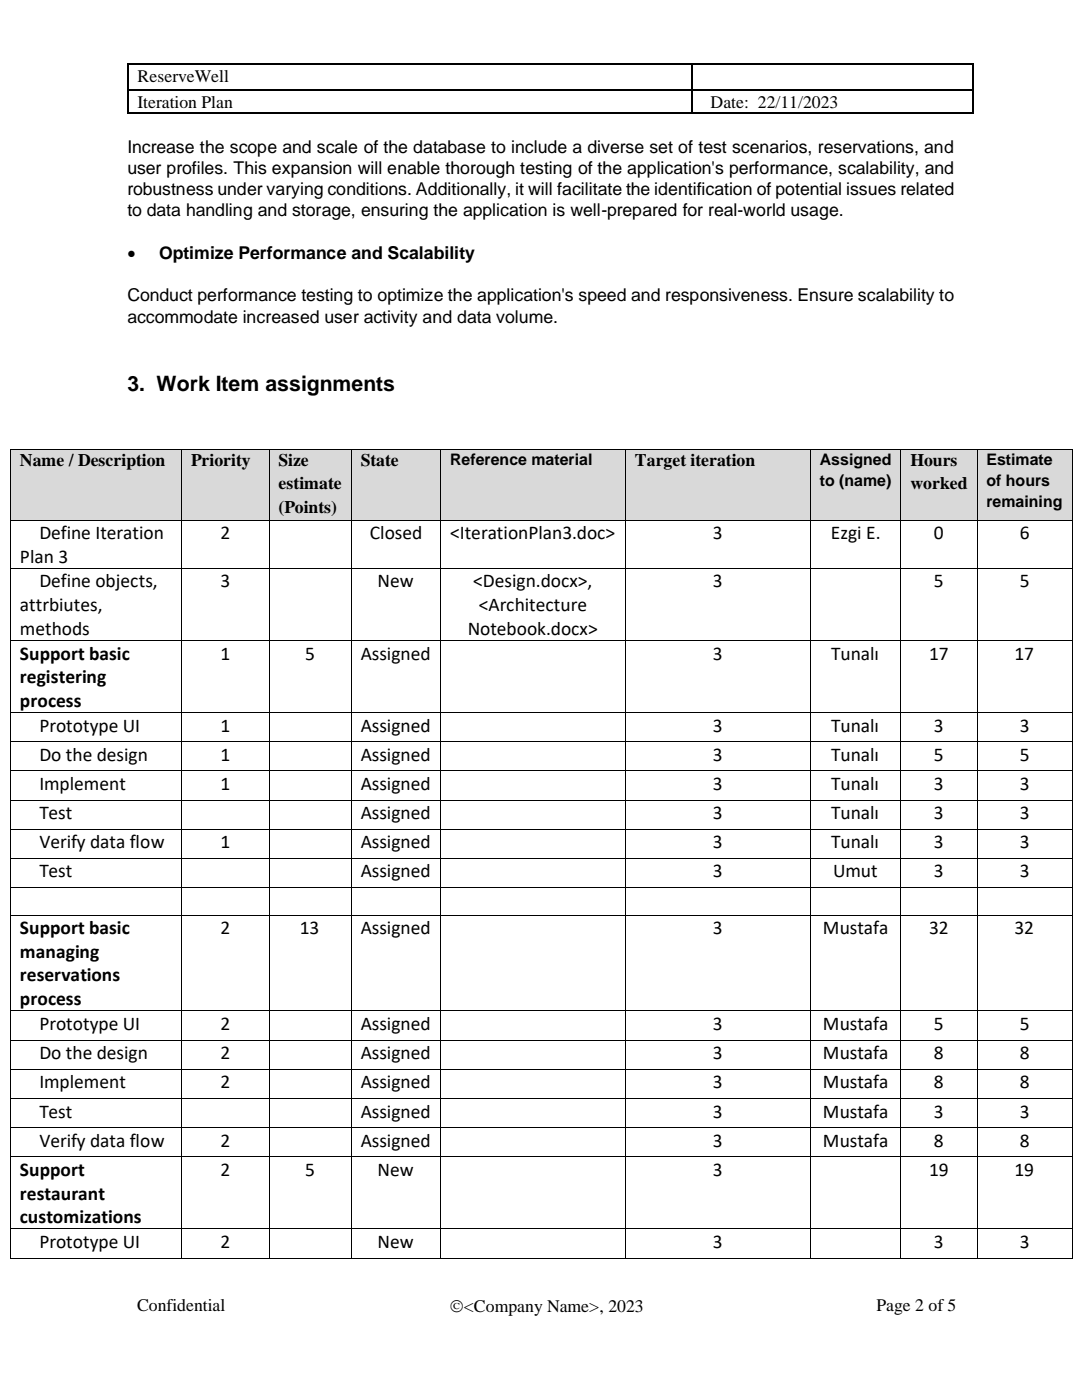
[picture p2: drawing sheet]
<svg xmlns="http://www.w3.org/2000/svg" width="216mm" height="279mm" viewBox="0 0 216 279" stroke-linecap="round" stroke-linejoin="round" font-family="sans-serif">
<defs><g id="words">
<text font-size="4.2" x="25.4" y="78">3. Work Item assignments</text>
<g font-size="3.9">
<text x="7.8" y="107.5">Define Iteration</text>
<text x="44" y="107.5">2</text>
<text x="73.8" y="107.5">Closed</text>
<text x="89.8" y="107.5">&lt;IterationPlan3.doc&gt;</text>
<text x="142.2" y="107.5">3</text>
<text x="165.8" y="107.5">Ezgi E.</text>
<text x="186.3" y="107.5">0</text>
<text x="203.5" y="107.5">6</text>
<text x="4" y="112.3">Plan 3</text>
<text x="7.8" y="117.2">Define objects,</text>
<text x="44" y="117.2">3</text>
<text x="75.4" y="117.2">New</text>
<text x="94.4" y="117.2">&lt;Design.docx&gt;,</text>
<text x="142.2" y="117.2">3</text>
<text x="186.3" y="117.2">5</text>
<text x="203.5" y="117.2">5</text>
<text x="4" y="121.9">attrbiutes,</text>
<text x="95.6" y="121.9">&lt;Architecture</text>
<text x="4" y="126.7">methods</text>
<text x="4" y="131.6">Support basic</text>
<text x="44" y="131.6">1</text>
<text x="60.9" y="131.6">5</text>
<text x="72" y="131.6">Assigned</text>
<text x="93.3" y="126.7">Notebook.docx&gt;</text>
<text x="142.2" y="131.6">3</text>
<text x="165.9" y="131.6">Tunalı</text>
<text x="185.4" y="131.6">17</text>
<text x="202.4" y="131.6">17</text>
<text x="4" y="136.4">registering</text>
<text x="4" y="141.1">process</text>
<text x="7.8" y="146">Prototype UI</text>
<text x="44" y="146">1</text>
<text x="72" y="146">Assigned</text>
<text x="142.2" y="146">3</text>
<text x="165.9" y="146">Tunalı</text>
<text x="186.3" y="146">3</text>
<text x="203.5" y="146">3</text>
<text x="7.8" y="151.8">Do the design</text>
<text x="44" y="151.8">1</text>
<text x="72" y="151.8">Assigned</text>
<text x="142.2" y="151.8">3</text>
<text x="165.9" y="151.8">Tunalı</text>
<text x="186.3" y="151.8">5</text>
<text x="203.5" y="151.8">5</text>
<text x="7.8" y="157.7">Implement</text>
<text x="44" y="157.7">1</text>
<text x="72" y="157.7">Assigned</text>
<text x="142.2" y="157.7">3</text>
<text x="165.9" y="157.7">Tunalı</text>
<text x="186.3" y="157.7">3</text>
<text x="203.5" y="157.7">3</text>
<text x="7.8" y="163.5">Test</text>
<text x="72" y="163.5">Assigned</text>
<text x="142.2" y="163.5">3</text>
<text x="165.9" y="163.5">Tunalı</text>
<text x="186.3" y="163.5">3</text>
<text x="203.5" y="163.5">3</text>
<text x="7.8" y="169.3">Verify data flow</text>
<text x="44" y="169.3">1</text>
<text x="72" y="169.3">Assigned</text>
<text x="142.2" y="169.3">3</text>
<text x="165.9" y="169.3">Tunalı</text>
<text x="186.3" y="169.3">3</text>
<text x="203.5" y="169.3">3</text>
<text x="7.8" y="175.1">Test</text>
<text x="72" y="175.1">Assigned</text>
<text x="142.2" y="175.1">3</text>
<text x="166.2" y="175.1">Umut</text>
<text x="186.3" y="175.1">3</text>
<text x="203.5" y="175.1">3</text>
<text x="4" y="186.4">Support basic</text>
<text x="4" y="191.2">managing</text>
<text x="44" y="186.4">2</text>
<text x="59.8" y="186.4">13</text>
<text x="72" y="186.4">Assigned</text>
<text x="142.2" y="186.4">3</text>
<text x="164.2" y="186.4">Mustafa</text>
<text x="185.4" y="186.4">32</text>
<text x="202.4" y="186.4">32</text>
<text x="4" y="195.9">reservations</text>
<text x="4" y="200.6">process</text>
<text x="7.8" y="205.6">Prototype UI</text>
<text x="44" y="205.6">2</text>
<text x="72" y="205.6">Assigned</text>
<text x="142.2" y="205.6">3</text>
<text x="164.2" y="205.6">Mustafa</text>
<text x="186.3" y="205.6">5</text>
<text x="203.5" y="205.6">5</text>
<text x="7.8" y="211.4">Do the design</text>
<text x="44" y="211.4">2</text>
<text x="72" y="211.4">Assigned</text>
<text x="142.2" y="211.4">3</text>
<text x="164.2" y="211.4">Mustafa</text>
<text x="186.3" y="211.4">8</text>
<text x="203.5" y="211.4">8</text>
<text x="7.8" y="217.2">Implement</text>
<text x="44" y="217.2">2</text>
<text x="72" y="217.2">Assigned</text>
<text x="142.2" y="217.2">3</text>
<text x="164.2" y="217.2">Mustafa</text>
<text x="186.3" y="217.2">8</text>
<text x="203.5" y="217.2">8</text>
<text x="7.8" y="223">Test</text>
<text x="72" y="223">Assigned</text>
<text x="142.2" y="223">3</text>
<text x="164.2" y="223">Mustafa</text>
<text x="186.3" y="223">3</text>
<text x="203.5" y="223">3</text>
<text x="7.8" y="228.8">Verify data flow</text>
<text x="44" y="228.8">2</text>
<text x="72" y="228.8">Assigned</text>
<text x="142.2" y="228.8">3</text>
<text x="164.2" y="228.8">Mustafa</text>
<text x="186.3" y="228.8">8</text>
<text x="203.5" y="228.8">8</text>
<text x="4" y="234.7">Support</text>
<text x="4" y="239.4">restaurant</text>
<text x="44" y="234.7">2</text>
<text x="60.9" y="234.7">5</text>
<text x="75.4" y="234.7">New</text>
<text x="142.2" y="234.7">3</text>
<text x="185.4" y="234.7">19</text>
<text x="202.4" y="234.7">19</text>
<text x="4" y="244.1">customizations</text>
<text x="7.8" y="249.1">Prototype UI</text>
<text x="44" y="249.1">2</text>
<text x="75.4" y="249.1">New</text>
<text x="142.2" y="249.1">3</text>
<text x="186.3" y="249.1">3</text>
<text x="203.5" y="249.1">3</text>
</g>
<g font-size="3.5">
<text x="27.4" y="16.4">ReserveWell</text>
<text x="27.4" y="21.6">Iteration Plan</text>
<text x="141.8" y="21.6">Date: 22/11/2023</text>
<text x="25.4" y="30.4">Increase the scope and scale of the database to include a diverse set of test scenarios, reservations, and</text>
<text x="25.4" y="34.7">user profiles. This expansion will enable thorough testing of the application's performance, scalability, and</text>
<text x="25.4" y="38.9">robustness under varying conditions. Additionally, it will facilitate the identification of potential issues related</text>
<text x="25.4" y="43.1">to data handling and storage, ensuring the application is well-prepared for real-world usage.</text>
<text x="25.4" y="51.7">•</text>
<text x="31.8" y="51.7">Optimize Performance and Scalability</text>
<text x="25.4" y="60.2">Conduct performance testing to optimize the application's speed and responsiveness. Ensure scalability to</text>
<text x="25.4" y="64.4">accommodate increased user activity and data volume.</text>
<text x="4" y="93">Name / Description</text>
<text x="38.1" y="93">Priority</text>
<text x="55.6" y="93">Size</text>
<text x="72" y="93">State</text>
<text x="126.7" y="93">Target iteration</text>
<text x="181.7" y="93">Hours</text>
<text x="55.6" y="97.7">estimate</text>
<text x="181.7" y="97.7">worked</text>
<text x="55.6" y="102.3">(Points)</text>
<text x="27.3" y="261.7">Confidential</text>
<text x="89.7" y="261.8">©&lt;Company Name&gt;, 2023</text>
<text x="174.9" y="261.7">Page 2 of 5</text>
</g>
<g font-size="3.2">
<text x="89.8" y="92.7">Reference material</text>
<text x="163.6" y="92.7">Assigned</text>
<text x="196.8" y="92.7">Estimate</text>
<text x="163.6" y="97">to (name)</text>
<text x="196.8" y="97">of hours</text>
<text x="196.8" y="101.1">remaining</text>
</g>
</g></defs>
<g fill="#000">
<path d="M25.4 12.7h.3v.3h-.3z" fill-rule="evenodd"/>
<path d="M25.4 12.7h.3v.3h-.3z" fill-rule="evenodd"/>
<path d="M25.4 17.9h.3v.3h-.3z" fill-rule="evenodd"/>
<path d="M137.9 12.7h.3v.3h-.3z" fill-rule="evenodd"/>
<path d="M137.9 17.9h.3v.3h-.3z" fill-rule="evenodd"/>
<path d="M194 12.7h.3v.3h-.3z" fill-rule="evenodd"/>
<path d="M194 12.7h.3v.3h-.3z" fill-rule="evenodd"/>
<path d="M194 17.9h.3v.3h-.3z" fill-rule="evenodd"/>
<path d="M25.4 22.4h.3v.3h-.3z" fill-rule="evenodd"/>
<path d="M25.4 22.4h.3v.3h-.3z" fill-rule="evenodd"/>
<path d="M137.9 22.4h.3v.3h-.3z" fill-rule="evenodd"/>
<path d="M194 22.4h.3v.3h-.3z" fill-rule="evenodd"/>
<path d="M194 22.4h.3v.3h-.3z" fill-rule="evenodd"/>
</g>
<path d="M25.5 13v4.9M25.5 18.2v4.2M25.7 12.8h112.2M25.7 18h112.2M138 13v4.9M138 18.2v4.2M138.2 12.8h55.8M138.2 18h55.8M194.2 13v4.9M194.2 18.2v4.2M25.7 22.5h112.2M138.2 22.5h55.8" fill="none" stroke="#000" stroke-width=".26"/>
<g fill="#d9d9d9">
<path d="M2.1 89.7h34v14.1h-34z" fill-rule="evenodd"/>
<path d="M4 89.7h30.2v4.7h-30.2z" fill-rule="evenodd"/>
<path d="M36.3 89.7h17.3v14.1h-17.3z" fill-rule="evenodd"/>
<path d="M38.1 89.7h13.7v4.7h-13.7z" fill-rule="evenodd"/>
<path d="M53.8 89.7h16.2v14.1h-16.2z" fill-rule="evenodd"/>
<path d="M55.6 89.7h12.6v4.7h-12.6z" fill-rule="evenodd"/>
<path d="M55.6 94.4h12.6v4.7h-12.6z" fill-rule="evenodd"/>
<path d="M55.6 99.1h12.6v4.7h-12.6z" fill-rule="evenodd"/>
<path d="M70.1 89.7h17.7v14.1h-17.7z" fill-rule="evenodd"/>
<path d="M72 89.7h14v4.7h-14z" fill-rule="evenodd"/>
<path d="M88 89.7h36.7v14.1h-36.7z" fill-rule="evenodd"/>
<path d="M89.8 89.7h33.1v4.3h-33.1z" fill-rule="evenodd"/>
<path d="M124.8 89.7h36.8v14.1h-36.8z" fill-rule="evenodd"/>
<path d="M126.7 89.7h33v4.7h-33z" fill-rule="evenodd"/>
<path d="M161.7 89.7h17.9v14.1h-17.9z" fill-rule="evenodd"/>
<path d="M163.6 89.7h14.3v4.3h-14.3z" fill-rule="evenodd"/>
<path d="M163.6 94h14.3v4.1h-14.3z" fill-rule="evenodd"/>
<path d="M179.8 89.7h15.1v14.1h-15.1z" fill-rule="evenodd"/>
<path d="M181.7 89.7h11.4v4.7h-11.4z" fill-rule="evenodd"/>
<path d="M181.7 94.4h11.4v4.7h-11.4z" fill-rule="evenodd"/>
<path d="M195.1 89.7h18.8v14.1h-18.8z" fill-rule="evenodd"/>
<path d="M196.8 89.7h15.2v4.3h-15.2z" fill-rule="evenodd"/>
<path d="M196.8 94h15.2v4.1h-15.2z" fill-rule="evenodd"/>
<path d="M196.8 98.1h15.2v4.2h-15.2z" fill-rule="evenodd"/>
</g>
<g fill="#000">
<path d="M1.9 89.5h.2v.2h-.2z" fill-rule="evenodd"/>
<path d="M1.9 89.5h.2v.2h-.2z" fill-rule="evenodd"/>
<path d="M36.1 89.5h.2v.2h-.2z" fill-rule="evenodd"/>
<path d="M53.7 89.5h.1v.2h-.1z" fill-rule="evenodd"/>
<path d="M70 89.5h.1v.2h-.1z" fill-rule="evenodd"/>
<path d="M87.8 89.5h.2v.2h-.2z" fill-rule="evenodd"/>
<path d="M124.7 89.5h.1v.2h-.1z" fill-rule="evenodd"/>
<path d="M161.6 89.5h.1v.2h-.1z" fill-rule="evenodd"/>
<path d="M179.6 89.5h.2v.2h-.2z" fill-rule="evenodd"/>
<path d="M194.9 89.5h.2v.2h-.2z" fill-rule="evenodd"/>
<path d="M213.9 89.5h.1v.2h-.1z" fill-rule="evenodd"/>
<path d="M213.9 89.5h.1v.2h-.1z" fill-rule="evenodd"/>
<path d="M1.9 103.8h.2v.1h-.2z" fill-rule="evenodd"/>
<path d="M1.9 113.4h.2v.1h-.2z" fill-rule="evenodd"/>
<path d="M36.1 103.8h.2v.1h-.2z" fill-rule="evenodd"/>
<path d="M36.1 113.4h.2v.1h-.2z" fill-rule="evenodd"/>
<path d="M53.7 103.8h.1v.1h-.1z" fill-rule="evenodd"/>
<path d="M53.7 113.4h.1v.1h-.1z" fill-rule="evenodd"/>
<path d="M70 103.8h.1v.1h-.1z" fill-rule="evenodd"/>
<path d="M70 113.4h.1v.1h-.1z" fill-rule="evenodd"/>
<path d="M87.8 103.8h.2v.1h-.2z" fill-rule="evenodd"/>
<path d="M87.8 113.4h.2v.1h-.2z" fill-rule="evenodd"/>
<path d="M124.7 103.8h.1v.1h-.1z" fill-rule="evenodd"/>
<path d="M124.7 113.4h.1v.1h-.1z" fill-rule="evenodd"/>
<path d="M161.6 103.8h.1v.1h-.1z" fill-rule="evenodd"/>
<path d="M161.6 113.4h.1v.1h-.1z" fill-rule="evenodd"/>
<path d="M179.6 103.8h.2v.1h-.2z" fill-rule="evenodd"/>
<path d="M179.6 113.4h.2v.1h-.2z" fill-rule="evenodd"/>
<path d="M194.9 103.8h.2v.1h-.2z" fill-rule="evenodd"/>
<path d="M194.9 113.4h.2v.1h-.2z" fill-rule="evenodd"/>
<path d="M213.9 103.8h.1v.1h-.1z" fill-rule="evenodd"/>
<path d="M213.9 113.4h.1v.1h-.1z" fill-rule="evenodd"/>
<path d="M1.9 127.7h.2v.2h-.2z" fill-rule="evenodd"/>
<path d="M36.1 127.7h.2v.2h-.2z" fill-rule="evenodd"/>
<path d="M53.7 127.7h.1v.2h-.1z" fill-rule="evenodd"/>
<path d="M70 127.7h.1v.2h-.1z" fill-rule="evenodd"/>
<path d="M87.8 127.7h.2v.2h-.2z" fill-rule="evenodd"/>
<path d="M124.7 127.7h.1v.2h-.1z" fill-rule="evenodd"/>
<path d="M161.6 127.7h.1v.2h-.1z" fill-rule="evenodd"/>
<path d="M179.6 127.7h.2v.2h-.2z" fill-rule="evenodd"/>
<path d="M194.9 127.7h.2v.2h-.2z" fill-rule="evenodd"/>
<path d="M213.9 127.7h.1v.2h-.1z" fill-rule="evenodd"/>
<path d="M1.9 142.1h.2v.2h-.2z" fill-rule="evenodd"/>
<path d="M1.9 147.9h.2v.2h-.2z" fill-rule="evenodd"/>
<path d="M1.9 153.8h.2v.2h-.2z" fill-rule="evenodd"/>
<path d="M1.9 159.6h.2v.2h-.2z" fill-rule="evenodd"/>
<path d="M36.1 142.1h.2v.2h-.2z" fill-rule="evenodd"/>
<path d="M36.1 147.9h.2v.2h-.2z" fill-rule="evenodd"/>
<path d="M36.1 153.8h.2v.2h-.2z" fill-rule="evenodd"/>
<path d="M36.1 159.6h.2v.2h-.2z" fill-rule="evenodd"/>
<path d="M53.7 142.1h.1v.2h-.1z" fill-rule="evenodd"/>
<path d="M53.7 147.9h.1v.2h-.1z" fill-rule="evenodd"/>
<path d="M53.7 153.8h.1v.2h-.1z" fill-rule="evenodd"/>
<path d="M53.7 159.6h.1v.2h-.1z" fill-rule="evenodd"/>
<path d="M70 142.1h.1v.2h-.1z" fill-rule="evenodd"/>
<path d="M70 147.9h.1v.2h-.1z" fill-rule="evenodd"/>
<path d="M70 153.8h.1v.2h-.1z" fill-rule="evenodd"/>
<path d="M70 159.6h.1v.2h-.1z" fill-rule="evenodd"/>
<path d="M87.8 142.1h.2v.2h-.2z" fill-rule="evenodd"/>
<path d="M87.8 147.9h.2v.2h-.2z" fill-rule="evenodd"/>
<path d="M87.8 153.8h.2v.2h-.2z" fill-rule="evenodd"/>
<path d="M87.8 159.6h.2v.2h-.2z" fill-rule="evenodd"/>
<path d="M124.7 142.1h.1v.2h-.1z" fill-rule="evenodd"/>
<path d="M124.7 147.9h.1v.2h-.1z" fill-rule="evenodd"/>
<path d="M124.7 153.8h.1v.2h-.1z" fill-rule="evenodd"/>
<path d="M124.7 159.6h.1v.2h-.1z" fill-rule="evenodd"/>
<path d="M161.6 142.1h.1v.2h-.1z" fill-rule="evenodd"/>
<path d="M161.6 147.9h.1v.2h-.1z" fill-rule="evenodd"/>
<path d="M161.6 153.8h.1v.2h-.1z" fill-rule="evenodd"/>
<path d="M161.6 159.6h.1v.2h-.1z" fill-rule="evenodd"/>
<path d="M179.6 142.1h.2v.2h-.2z" fill-rule="evenodd"/>
<path d="M179.6 147.9h.2v.2h-.2z" fill-rule="evenodd"/>
<path d="M179.6 153.8h.2v.2h-.2z" fill-rule="evenodd"/>
<path d="M179.6 159.6h.2v.2h-.2z" fill-rule="evenodd"/>
<path d="M194.9 142.1h.2v.2h-.2z" fill-rule="evenodd"/>
<path d="M194.9 147.9h.2v.2h-.2z" fill-rule="evenodd"/>
<path d="M194.9 153.8h.2v.2h-.2z" fill-rule="evenodd"/>
<path d="M194.9 159.6h.2v.2h-.2z" fill-rule="evenodd"/>
<path d="M213.9 142.1h.1v.2h-.1z" fill-rule="evenodd"/>
<path d="M213.9 147.9h.1v.2h-.1z" fill-rule="evenodd"/>
<path d="M213.9 153.8h.1v.2h-.1z" fill-rule="evenodd"/>
<path d="M213.9 159.6h.1v.2h-.1z" fill-rule="evenodd"/>
<path d="M1.9 165.4h.2v.2h-.2z" fill-rule="evenodd"/>
<path d="M1.9 171.2h.2v.2h-.2z" fill-rule="evenodd"/>
<path d="M1.9 177.1h.2v.1h-.2z" fill-rule="evenodd"/>
<path d="M36.1 165.4h.2v.2h-.2z" fill-rule="evenodd"/>
<path d="M36.1 171.2h.2v.2h-.2z" fill-rule="evenodd"/>
<path d="M36.1 177.1h.2v.1h-.2z" fill-rule="evenodd"/>
<path d="M53.7 165.4h.1v.2h-.1z" fill-rule="evenodd"/>
<path d="M53.7 171.2h.1v.2h-.1z" fill-rule="evenodd"/>
<path d="M53.7 177.1h.1v.1h-.1z" fill-rule="evenodd"/>
<path d="M70 165.4h.1v.2h-.1z" fill-rule="evenodd"/>
<path d="M70 171.2h.1v.2h-.1z" fill-rule="evenodd"/>
<path d="M70 177.1h.1v.1h-.1z" fill-rule="evenodd"/>
<path d="M87.8 165.4h.2v.2h-.2z" fill-rule="evenodd"/>
<path d="M87.8 171.2h.2v.2h-.2z" fill-rule="evenodd"/>
<path d="M87.8 177.1h.2v.1h-.2z" fill-rule="evenodd"/>
<path d="M124.7 165.4h.1v.2h-.1z" fill-rule="evenodd"/>
<path d="M124.7 171.2h.1v.2h-.1z" fill-rule="evenodd"/>
<path d="M124.7 177.1h.1v.1h-.1z" fill-rule="evenodd"/>
<path d="M161.6 165.4h.1v.2h-.1z" fill-rule="evenodd"/>
<path d="M161.6 171.2h.1v.2h-.1z" fill-rule="evenodd"/>
<path d="M161.6 177.1h.1v.1h-.1z" fill-rule="evenodd"/>
<path d="M179.6 165.4h.2v.2h-.2z" fill-rule="evenodd"/>
<path d="M179.6 171.2h.2v.2h-.2z" fill-rule="evenodd"/>
<path d="M179.6 177.1h.2v.1h-.2z" fill-rule="evenodd"/>
<path d="M194.9 165.4h.2v.2h-.2z" fill-rule="evenodd"/>
<path d="M194.9 171.2h.2v.2h-.2z" fill-rule="evenodd"/>
<path d="M194.9 177.1h.2v.1h-.2z" fill-rule="evenodd"/>
<path d="M213.9 165.4h.1v.2h-.1z" fill-rule="evenodd"/>
<path d="M213.9 171.2h.1v.2h-.1z" fill-rule="evenodd"/>
<path d="M213.9 177.1h.1v.1h-.1z" fill-rule="evenodd"/>
<path d="M1.9 182.5h.2v.2h-.2z" fill-rule="evenodd"/>
<path d="M36.1 182.5h.2v.2h-.2z" fill-rule="evenodd"/>
<path d="M53.7 182.5h.1v.2h-.1z" fill-rule="evenodd"/>
<path d="M70 182.5h.1v.2h-.1z" fill-rule="evenodd"/>
<path d="M87.8 182.5h.2v.2h-.2z" fill-rule="evenodd"/>
<path d="M124.7 182.5h.1v.2h-.1z" fill-rule="evenodd"/>
<path d="M161.6 182.5h.1v.2h-.1z" fill-rule="evenodd"/>
<path d="M179.6 182.5h.2v.2h-.2z" fill-rule="evenodd"/>
<path d="M194.9 182.5h.2v.2h-.2z" fill-rule="evenodd"/>
<path d="M213.9 182.5h.1v.2h-.1z" fill-rule="evenodd"/>
<path d="M1.9 201.7h.2v.1h-.2z" fill-rule="evenodd"/>
<path d="M1.9 207.5h.2v.2h-.2z" fill-rule="evenodd"/>
<path d="M1.9 213.3h.2v.2h-.2z" fill-rule="evenodd"/>
<path d="M1.9 219.1h.2v.2h-.2z" fill-rule="evenodd"/>
<path d="M36.1 201.7h.2v.1h-.2z" fill-rule="evenodd"/>
<path d="M36.1 207.5h.2v.2h-.2z" fill-rule="evenodd"/>
<path d="M36.1 213.3h.2v.2h-.2z" fill-rule="evenodd"/>
<path d="M36.1 219.1h.2v.2h-.2z" fill-rule="evenodd"/>
<path d="M53.7 201.7h.1v.1h-.1z" fill-rule="evenodd"/>
<path d="M53.7 207.5h.1v.2h-.1z" fill-rule="evenodd"/>
<path d="M53.7 213.3h.1v.2h-.1z" fill-rule="evenodd"/>
<path d="M53.7 219.1h.1v.2h-.1z" fill-rule="evenodd"/>
<path d="M70 201.7h.1v.1h-.1z" fill-rule="evenodd"/>
<path d="M70 207.5h.1v.2h-.1z" fill-rule="evenodd"/>
<path d="M70 213.3h.1v.2h-.1z" fill-rule="evenodd"/>
<path d="M70 219.1h.1v.2h-.1z" fill-rule="evenodd"/>
<path d="M87.8 201.7h.2v.1h-.2z" fill-rule="evenodd"/>
<path d="M87.8 207.5h.2v.2h-.2z" fill-rule="evenodd"/>
<path d="M87.8 213.3h.2v.2h-.2z" fill-rule="evenodd"/>
<path d="M87.8 219.1h.2v.2h-.2z" fill-rule="evenodd"/>
<path d="M124.7 201.7h.1v.1h-.1z" fill-rule="evenodd"/>
<path d="M124.7 207.5h.1v.2h-.1z" fill-rule="evenodd"/>
<path d="M124.7 213.3h.1v.2h-.1z" fill-rule="evenodd"/>
<path d="M124.7 219.1h.1v.2h-.1z" fill-rule="evenodd"/>
<path d="M161.6 201.7h.1v.1h-.1z" fill-rule="evenodd"/>
<path d="M161.6 207.5h.1v.2h-.1z" fill-rule="evenodd"/>
<path d="M161.6 213.3h.1v.2h-.1z" fill-rule="evenodd"/>
<path d="M161.6 219.1h.1v.2h-.1z" fill-rule="evenodd"/>
<path d="M179.6 201.7h.2v.1h-.2z" fill-rule="evenodd"/>
<path d="M179.6 207.5h.2v.2h-.2z" fill-rule="evenodd"/>
<path d="M179.6 213.3h.2v.2h-.2z" fill-rule="evenodd"/>
<path d="M179.6 219.1h.2v.2h-.2z" fill-rule="evenodd"/>
<path d="M194.9 201.7h.2v.1h-.2z" fill-rule="evenodd"/>
<path d="M194.9 207.5h.2v.2h-.2z" fill-rule="evenodd"/>
<path d="M194.9 213.3h.2v.2h-.2z" fill-rule="evenodd"/>
<path d="M194.9 219.1h.2v.2h-.2z" fill-rule="evenodd"/>
<path d="M213.9 201.7h.1v.1h-.1z" fill-rule="evenodd"/>
<path d="M213.9 207.5h.1v.2h-.1z" fill-rule="evenodd"/>
<path d="M213.9 213.3h.1v.2h-.1z" fill-rule="evenodd"/>
<path d="M213.9 219.1h.1v.2h-.1z" fill-rule="evenodd"/>
<path d="M1.9 225h.2v.1h-.2z" fill-rule="evenodd"/>
<path d="M1.9 230.8h.2v.2h-.2z" fill-rule="evenodd"/>
<path d="M36.1 225h.2v.1h-.2z" fill-rule="evenodd"/>
<path d="M36.1 230.8h.2v.2h-.2z" fill-rule="evenodd"/>
<path d="M53.7 225h.1v.1h-.1z" fill-rule="evenodd"/>
<path d="M53.7 230.8h.1v.2h-.1z" fill-rule="evenodd"/>
<path d="M70 225h.1v.1h-.1z" fill-rule="evenodd"/>
<path d="M70 230.8h.1v.2h-.1z" fill-rule="evenodd"/>
<path d="M87.8 225h.2v.1h-.2z" fill-rule="evenodd"/>
<path d="M87.8 230.8h.2v.2h-.2z" fill-rule="evenodd"/>
<path d="M124.7 225h.1v.1h-.1z" fill-rule="evenodd"/>
<path d="M124.7 230.8h.1v.2h-.1z" fill-rule="evenodd"/>
<path d="M161.6 225h.1v.1h-.1z" fill-rule="evenodd"/>
<path d="M161.6 230.8h.1v.2h-.1z" fill-rule="evenodd"/>
<path d="M179.6 225h.2v.1h-.2z" fill-rule="evenodd"/>
<path d="M179.6 230.8h.2v.2h-.2z" fill-rule="evenodd"/>
<path d="M194.9 225h.2v.1h-.2z" fill-rule="evenodd"/>
<path d="M194.9 230.8h.2v.2h-.2z" fill-rule="evenodd"/>
<path d="M213.9 225h.1v.1h-.1z" fill-rule="evenodd"/>
<path d="M213.9 230.8h.1v.2h-.1z" fill-rule="evenodd"/>
<path d="M1.9 245.2h.2v.1h-.2z" fill-rule="evenodd"/>
<path d="M1.9 251h.2v.2h-.2z" fill-rule="evenodd"/>
<path d="M1.9 251h.2v.2h-.2z" fill-rule="evenodd"/>
<path d="M36.1 245.2h.2v.1h-.2z" fill-rule="evenodd"/>
<path d="M36.1 251h.2v.2h-.2z" fill-rule="evenodd"/>
<path d="M53.7 245.2h.1v.1h-.1z" fill-rule="evenodd"/>
<path d="M53.7 251h.1v.2h-.1z" fill-rule="evenodd"/>
<path d="M70 245.2h.1v.1h-.1z" fill-rule="evenodd"/>
<path d="M70 251h.1v.2h-.1z" fill-rule="evenodd"/>
<path d="M87.8 245.2h.2v.1h-.2z" fill-rule="evenodd"/>
<path d="M87.8 251h.2v.2h-.2z" fill-rule="evenodd"/>
<path d="M124.7 245.2h.1v.1h-.1z" fill-rule="evenodd"/>
<path d="M124.7 251h.1v.2h-.1z" fill-rule="evenodd"/>
<path d="M161.6 245.2h.1v.1h-.1z" fill-rule="evenodd"/>
<path d="M161.6 251h.1v.2h-.1z" fill-rule="evenodd"/>
<path d="M179.6 245.2h.2v.1h-.2z" fill-rule="evenodd"/>
<path d="M179.6 251h.2v.2h-.2z" fill-rule="evenodd"/>
<path d="M194.9 245.2h.2v.1h-.2z" fill-rule="evenodd"/>
<path d="M194.9 251h.2v.2h-.2z" fill-rule="evenodd"/>
<path d="M213.9 245.2h.1v.1h-.1z" fill-rule="evenodd"/>
<path d="M213.9 251h.1v.2h-.1z" fill-rule="evenodd"/>
<path d="M213.9 251h.1v.2h-.1z" fill-rule="evenodd"/>
</g>
<g fill="none" stroke="#000" stroke-width=".2">
<path d="M2 89.7v14.1M2.1 89.6h34M36.2 89.7v14.1M36.3 89.6h17.3M53.7 89.7v14.1M53.8 89.6h16.2M70.1 89.7v14.1M70.1 89.6h17.7M87.9 89.7v14.1M88 89.6h36.7M124.8 89.7v14.1M124.8 89.6h36.8"/>
<path d="M161.6 89.7v14.1M161.7 89.6h17.9M179.7 89.7v14.1M179.8 89.6h15.1M195 89.7v14.1M195.1 89.6h18.8M214 89.7v14.1M2 103.9v9.5M2 113.5v14.2M2.1 103.8h34M2.1 113.5h34M36.2 103.9v9.5"/>
<path d="M36.2 113.5v14.2M36.3 103.8h17.3M36.3 113.5h17.3M53.7 103.9v9.5M53.7 113.5v14.2M53.8 103.8h16.2M53.8 113.5h16.2M70.1 103.9v9.5M70.1 113.5v14.2M70.1 103.8h17.7M70.1 113.5h17.7M87.9 103.9v9.5"/>
<path d="M87.9 113.5v14.2M88 103.8h36.7M88 113.5h36.7M124.8 103.9v9.5M124.8 113.5v14.2M124.8 103.8h36.8M124.8 113.5h36.8M161.6 103.9v9.5M161.6 113.5v14.2M161.7 103.8h17.9M161.7 113.5h17.9M179.7 103.9v9.5"/>
<path d="M179.7 113.5v14.2M179.8 103.8h15.1M179.8 113.5h15.1M195 103.9v9.5M195 113.5v14.2M195.1 103.8h18.8M195.1 113.5h18.8M214 103.9v9.5M214 113.5v14.2M2 127.9v14.2M2.1 127.8h34M36.2 127.9v14.2"/>
<path d="M36.3 127.8h17.3M53.7 127.9v14.2M53.8 127.8h16.2M70.1 127.9v14.2M70.1 127.8h17.7M87.9 127.9v14.2M88 127.8h36.7M124.8 127.9v14.2M124.8 127.8h36.8M161.6 127.9v14.2M161.7 127.8h17.9M179.7 127.9v14.2"/>
<path d="M179.8 127.8h15.1M195 127.9v14.2M195.1 127.8h18.8M214 127.9v14.2M2 142.3v5.6M2 148.1v5.7M2 154v5.6M2 159.8v5.6M2.1 142.2h34M2.1 148h34M2.1 153.9h34M2.1 159.7h34"/>
<path d="M36.2 142.3v5.6M36.2 148.1v5.7M36.2 154v5.6M36.2 159.8v5.6M36.3 142.2h17.3M36.3 148h17.3M36.3 153.9h17.3M36.3 159.7h17.3M53.7 142.3v5.6M53.7 148.1v5.7M53.7 154v5.6M53.7 159.8v5.6"/>
<path d="M53.8 142.2h16.2M53.8 148h16.2M53.8 153.9h16.2M53.8 159.7h16.2M70.1 142.3v5.6M70.1 148.1v5.7M70.1 154v5.6M70.1 159.8v5.6M70.1 142.2h17.7M70.1 148h17.7M70.1 153.9h17.7M70.1 159.7h17.7"/>
<path d="M87.9 142.3v5.6M87.9 148.1v5.7M87.9 154v5.6M87.9 159.8v5.6M88 142.2h36.7M88 148h36.7M88 153.9h36.7M88 159.7h36.7M124.8 142.3v5.6M124.8 148.1v5.7M124.8 154v5.6M124.8 159.8v5.6"/>
<path d="M124.8 142.2h36.8M124.8 148h36.8M124.8 153.9h36.8M124.8 159.7h36.8M161.6 142.3v5.6M161.6 148.1v5.7M161.6 154v5.6M161.6 159.8v5.6M161.7 142.2h17.9M161.7 148h17.9M161.7 153.9h17.9M161.7 159.7h17.9"/>
<path d="M179.7 142.3v5.6M179.7 148.1v5.7M179.7 154v5.6M179.7 159.8v5.6M179.8 142.2h15.1M179.8 148h15.1M179.8 153.9h15.1M179.8 159.7h15.1M195 142.3v5.6M195 148.1v5.7M195 154v5.6M195 159.8v5.6"/>
<path d="M195.1 142.2h18.8M195.1 148h18.8M195.1 153.9h18.8M195.1 159.7h18.8M214 142.3v5.6M214 148.1v5.7M214 154v5.6M214 159.8v5.6M2 165.6v5.6M2 171.4v5.7M2 177.2v5.3M2.1 165.5h34"/>
<path d="M2.1 171.3h34M2.1 177.1h34M36.2 165.6v5.6M36.2 171.4v5.7M36.2 177.2v5.3M36.3 165.5h17.3M36.3 171.3h17.3M36.3 177.1h17.3M53.7 165.6v5.6M53.7 171.4v5.7M53.7 177.2v5.3M53.8 165.5h16.2"/>
<path d="M53.8 171.3h16.2M53.8 177.1h16.2M70.1 165.6v5.6M70.1 171.4v5.7M70.1 177.2v5.3M70.1 165.5h17.7M70.1 171.3h17.7M70.1 177.1h17.7M87.9 165.6v5.6M87.9 171.4v5.7M87.9 177.2v5.3M88 165.5h36.7"/>
<path d="M88 171.3h36.7M88 177.1h36.7M124.8 165.6v5.6M124.8 171.4v5.7M124.8 177.2v5.3M124.8 165.5h36.8M124.8 171.3h36.8M124.8 177.1h36.8M161.6 165.6v5.6M161.6 171.4v5.7M161.6 177.2v5.3M161.7 165.5h17.9"/>
<path d="M161.7 171.3h17.9M161.7 177.1h17.9M179.7 165.6v5.6M179.7 171.4v5.7M179.7 177.2v5.3M179.8 165.5h15.1M179.8 171.3h15.1M179.8 177.1h15.1M195 165.6v5.6M195 171.4v5.7M195 177.2v5.3M195.1 165.5h18.8"/>
<path d="M195.1 171.3h18.8M195.1 177.1h18.8M214 165.6v5.6M214 171.4v5.7M214 177.2v5.3M2 182.7v19M2.1 182.6h34M36.2 182.7v19M36.3 182.6h17.3M53.7 182.7v19M53.8 182.6h16.2M70.1 182.7v19"/>
<path d="M70.1 182.6h17.7M87.9 182.7v19M88 182.6h36.7M124.8 182.7v19M124.8 182.6h36.8M161.6 182.7v19M161.7 182.6h17.9M179.7 182.7v19M179.8 182.6h15.1M195 182.7v19M195.1 182.6h18.8M214 182.7v19"/>
<path d="M2 201.8v5.7M2 207.7v5.6M2 213.5v5.6M2 219.3v5.7M2.1 201.8h34M2.1 207.6h34M2.1 213.4h34M2.1 219.2h34M36.2 201.8v5.7M36.2 207.7v5.6M36.2 213.5v5.6M36.2 219.3v5.7"/>
<path d="M36.3 201.8h17.3M36.3 207.6h17.3M36.3 213.4h17.3M36.3 219.2h17.3M53.7 201.8v5.7M53.7 207.7v5.6M53.7 213.5v5.6M53.7 219.3v5.7M53.8 201.8h16.2M53.8 207.6h16.2M53.8 213.4h16.2M53.8 219.2h16.2"/>
<path d="M70.1 201.8v5.7M70.1 207.7v5.6M70.1 213.5v5.6M70.1 219.3v5.7M70.1 201.8h17.7M70.1 207.6h17.7M70.1 213.4h17.7M70.1 219.2h17.7M87.9 201.8v5.7M87.9 207.7v5.6M87.9 213.5v5.6M87.9 219.3v5.7"/>
<path d="M88 201.8h36.7M88 207.6h36.7M88 213.4h36.7M88 219.2h36.7M124.8 201.8v5.7M124.8 207.7v5.6M124.8 213.5v5.6M124.8 219.3v5.7M124.8 201.8h36.8M124.8 207.6h36.8M124.8 213.4h36.8M124.8 219.2h36.8"/>
<path d="M161.6 201.8v5.7M161.6 207.7v5.6M161.6 213.5v5.6M161.6 219.3v5.7M161.7 201.8h17.9M161.7 207.6h17.9M161.7 213.4h17.9M161.7 219.2h17.9M179.7 201.8v5.7M179.7 207.7v5.6M179.7 213.5v5.6M179.7 219.3v5.7"/>
<path d="M179.8 201.8h15.1M179.8 207.6h15.1M179.8 213.4h15.1M179.8 219.2h15.1M195 201.8v5.7M195 207.7v5.6M195 213.5v5.6M195 219.3v5.7M195.1 201.8h18.8M195.1 207.6h18.8M195.1 213.4h18.8M195.1 219.2h18.8"/>
<path d="M214 201.8v5.7M214 207.7v5.6M214 213.5v5.6M214 219.3v5.7M2 225.1v5.7M2 231v14.2M2.1 225.1h34M2.1 230.9h34M36.2 225.1v5.7M36.2 231v14.2M36.3 225.1h17.3M36.3 230.9h17.3"/>
<path d="M53.7 225.1v5.7M53.7 231v14.2M53.8 225.1h16.2M53.8 230.9h16.2M70.1 225.1v5.7M70.1 231v14.2M70.1 225.1h17.7M70.1 230.9h17.7M87.9 225.1v5.7M87.9 231v14.2M88 225.1h36.7M88 230.9h36.7"/>
<path d="M124.8 225.1v5.7M124.8 231v14.2M124.8 225.1h36.8M124.8 230.9h36.8M161.6 225.1v5.7M161.6 231v14.2M161.7 225.1h17.9M161.7 230.9h17.9M179.7 225.1v5.7M179.7 231v14.2M179.8 225.1h15.1M179.8 230.9h15.1"/>
<path d="M195 225.1v5.7M195 231v14.2M195.1 225.1h18.8M195.1 230.9h18.8M214 225.1v5.7M214 231v14.2M2 245.3v5.7M2.1 245.3h34M2.1 251.1h34M36.2 245.3v5.7M36.3 245.3h17.3M36.3 251.1h17.3"/>
<path d="M53.7 245.3v5.7M53.8 245.3h16.2M53.8 251.1h16.2M70.1 245.3v5.7M70.1 245.3h17.7M70.1 251.1h17.7M87.9 245.3v5.7M88 245.3h36.7M88 251.1h36.7M124.8 245.3v5.7M124.8 245.3h36.8M124.8 251.1h36.8"/>
<path d="M161.6 245.3v5.7M161.7 245.3h17.9M161.7 251.1h17.9M179.7 245.3v5.7M179.8 245.3h15.1M179.8 251.1h15.1M195 245.3v5.7M195.1 245.3h18.8M195.1 251.1h18.8M214 245.3v5.7"/>
</g>
<use href="#words"/>
</svg>
